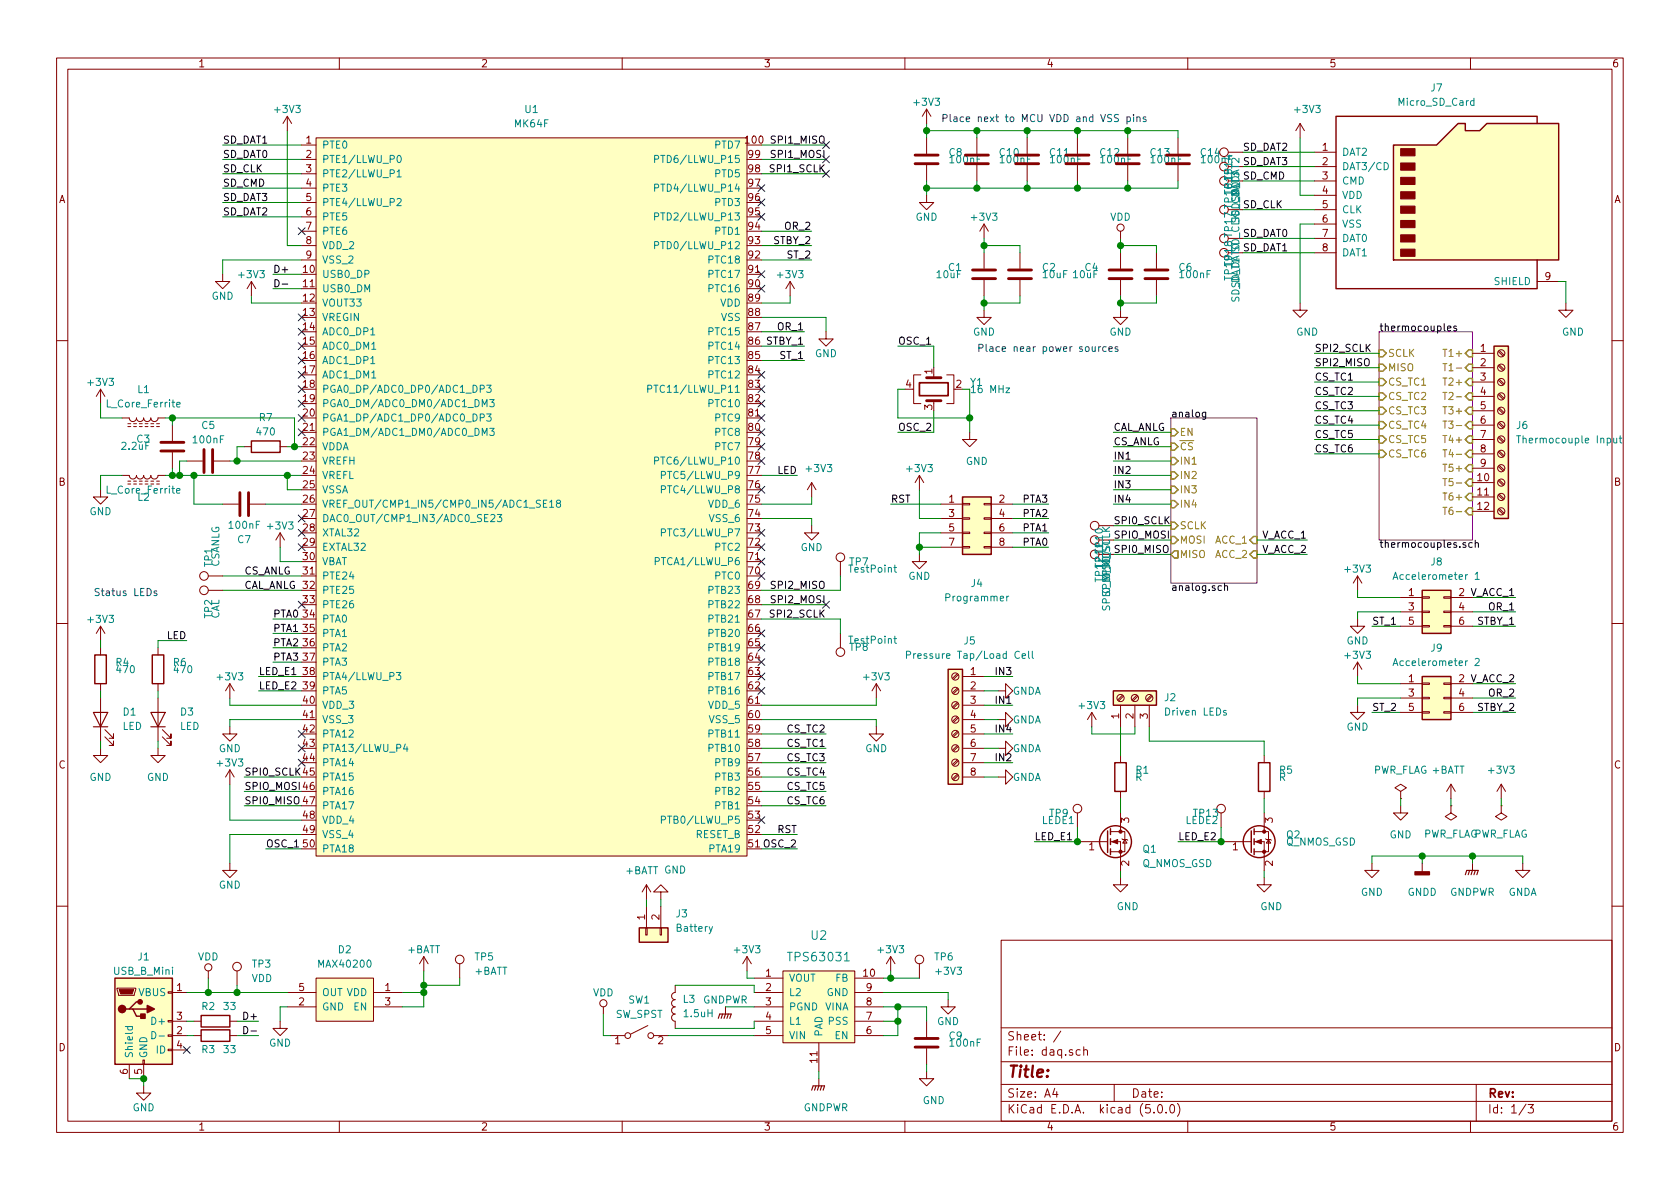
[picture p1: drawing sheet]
<svg xmlns="http://www.w3.org/2000/svg" width="297mm" height="210mm" viewBox="0 0 297 210" stroke-linecap="round" stroke-linejoin="round" font-family="sans-serif">
<defs><g id="words">
<text font-size="2.8" fill="#840000" x="178" y="190.5">Title:</text>
<g font-size="2.1" fill="#008484">
<text x="143.4" y="166.2">U2</text>
<text x="139.8" y="170">TPS63031</text>
</g>
<g font-size="2.1" fill="#840000">
<text x="178" y="184">Sheet: /</text>
<text x="178" y="186.7">File: daq.sch</text>
<text x="178" y="196.9">KiCad E.D.A. kicad (5.0.0)</text>
<text x="178" y="194.1">Size: A4</text>
<text x="200" y="194.1">Date:</text>
<text x="263" y="194.1">Rev:</text>
<text x="263" y="196.9">Id: 1/3</text>
</g>
<g font-size="1.8" fill="#840000">
<text x="35" y="11.9">1</text>
<text x="85" y="11.9">2</text>
<text x="135" y="11.9">3</text>
<text x="185" y="11.9">4</text>
<text x="235" y="11.9">5</text>
<text x="285" y="11.9">6</text>
<text x="54.1" y="25.4">1</text>
<text x="54.1" y="27.9">2</text>
<text x="131.9" y="25.4">100</text>
<text x="132.4" y="27.9">99</text>
<text x="233.8" y="26.7">1</text>
<text x="233.8" y="29.2">2</text>
<text x="10.4" y="35.9">A</text>
<text x="54.1" y="30.5">3</text>
<text x="54.1" y="33">4</text>
<text x="54.1" y="35.6">5</text>
<text x="132.4" y="35.6">96</text>
<text x="132.4" y="33">97</text>
<text x="132.4" y="30.5">98</text>
<text x="233.8" y="31.7">3</text>
<text x="233.8" y="34.3">4</text>
<text x="285.4" y="35.9">A</text>
<text x="54.1" y="38.1">6</text>
<text x="54.1" y="40.6">7</text>
<text x="132.4" y="40.6">94</text>
<text x="132.4" y="38.1">95</text>
<text x="233.8" y="36.8">5</text>
<text x="233.8" y="39.4">6</text>
<text x="233.8" y="41.9">7</text>
<text x="54.1" y="43.2">8</text>
<text x="54.1" y="45.7">9</text>
<text x="132.4" y="45.7">92</text>
<text x="132.4" y="43.2">93</text>
<text x="233.8" y="44.4">8</text>
<text x="53.6" y="48.3">10</text>
<text x="53.6" y="50.8">11</text>
<text x="53.6" y="53.3">12</text>
<text x="132.4" y="53.3">89</text>
<text x="132.4" y="50.8">90</text>
<text x="132.4" y="48.3">91</text>
<text x="273.2" y="49.5">9</text>
<text x="53.6" y="55.9">13</text>
<text x="53.6" y="58.4">14</text>
<text x="132.4" y="58.4">87</text>
<text x="132.4" y="55.9">88</text>
<text x="53.6" y="61">15</text>
<text x="53.6" y="63.5">16</text>
<text x="132.4" y="63.5">85</text>
<text x="132.4" y="61">86 STBY_1</text>
<text x="261.8" y="62.2">1</text>
<text x="261.8" y="64.8">2</text>
<text x="53.6" y="66">17</text>
<text x="53.6" y="68.6">18</text>
<text x="53.6" y="71.1">19</text>
<text x="132.4" y="71.1">82</text>
<text x="132.4" y="68.6">83</text>
<text x="132.4" y="66">84</text>
<text x="160.2" y="68.6">4</text>
<text x="164.8" y="66.1" transform="rotate(-90 164.8 66.1)">1</text>
<text x="169.1" y="68.6">2</text>
<text x="261.8" y="67.3">3</text>
<text x="261.8" y="69.8">4</text>
<text x="53.6" y="73.7">20</text>
<text x="53.6" y="76.2">21</text>
<text x="132.4" y="76.2">80</text>
<text x="132.4" y="73.7">81</text>
<text x="164.8" y="72.5" transform="rotate(-90 164.8 72.5)">3</text>
<text x="261.8" y="72.4">5</text>
<text x="261.8" y="74.9">6</text>
<text x="261.8" y="77.5">7</text>
<text x="53.6" y="78.7">22</text>
<text x="53.6" y="81.3">23</text>
<text x="53.6" y="83.8">24</text>
<text x="132.4" y="83.8">77</text>
<text x="132.4" y="81.3">78</text>
<text x="132.4" y="78.7">79</text>
<text x="261.8" y="80">8</text>
<text x="261.8" y="82.5">9</text>
<text x="10.4" y="85.9">B</text>
<text x="53.6" y="86.4">25</text>
<text x="53.6" y="88.9">26</text>
<text x="132.4" y="88.9">75</text>
<text x="132.4" y="86.4">76</text>
<text x="167.8" y="88.9">1</text>
<text x="176.7" y="88.9">2</text>
<text x="261.3" y="85.1">10</text>
<text x="261.3" y="87.6">11</text>
<text x="285.4" y="85.9">B</text>
<text x="53.6" y="91.4">27</text>
<text x="53.6" y="94">28</text>
<text x="132.4" y="94">73</text>
<text x="132.4" y="91.4">74</text>
<text x="167.8" y="91.4">3</text>
<text x="167.8" y="94">5</text>
<text x="176.7" y="91.4">4</text>
<text x="176.7" y="94">6</text>
<text x="261.3" y="90.2">12</text>
<text x="53.6" y="96.5">29</text>
<text x="53.6" y="99.1">30</text>
<text x="53.6" y="101.6">31</text>
<text x="132.4" y="101.6">70</text>
<text x="132.4" y="99.1">71</text>
<text x="132.4" y="96.5">72</text>
<text x="167.8" y="96.5">7</text>
<text x="176.7" y="96.5">8</text>
<text x="43.2" y="104.1">CAL_ANLG 32</text>
<text x="53.6" y="106.7">33</text>
<text x="132.4" y="106.7">68</text>
<text x="132.4" y="104.1">69</text>
<text x="249.1" y="105.4">1</text>
<text x="249.1" y="107.9">3</text>
<text x="258" y="107.9">4</text>
<text x="53.6" y="109.2">34</text>
<text x="53.6" y="111.8">35</text>
<text x="132.4" y="111.8">66</text>
<text x="132.4" y="109.2">67</text>
<text x="249.1" y="110.5">5</text>
<text x="258" y="110.5">6</text>
<text x="53.6" y="114.3">36</text>
<text x="53.6" y="116.8">37</text>
<text x="53.6" y="119.4">38</text>
<text x="132.4" y="119.4">63</text>
<text x="132.4" y="116.8">64</text>
<text x="132.4" y="114.3">65</text>
<text x="171.6" y="119.4">1</text>
<text x="53.6" y="121.9">39</text>
<text x="53.6" y="124.5">40</text>
<text x="132.4" y="124.5">61</text>
<text x="132.4" y="121.9">62</text>
<text x="171.6" y="121.9">2</text>
<text x="171.6" y="124.5">3</text>
<text x="249.1" y="120.6">1</text>
<text x="249.1" y="123.2">3</text>
<text x="249.1" y="125.7">5</text>
<text x="258" y="123.2">4</text>
<text x="258" y="125.7">6</text>
<text x="53.6" y="127">41</text>
<text x="53.6" y="129.5">42</text>
<text x="132.4" y="129.5">59</text>
<text x="132.4" y="127">60</text>
<text x="171.6" y="127">4</text>
<text x="171.6" y="129.5">5</text>
<text x="197.9" y="127.1" transform="rotate(-90 197.9 127.1)">1</text>
<text x="200.4" y="127.1" transform="rotate(-90 200.4 127.1)">2</text>
<text x="202.9" y="127.1" transform="rotate(-90 202.9 127.1)">3</text>
<text x="10.4" y="135.9">C</text>
<text x="43.2" y="137.2">SPI0_SCLK 45</text>
<text x="53.6" y="132.1">43</text>
<text x="53.6" y="134.6">44</text>
<text x="132.4" y="137.2">56</text>
<text x="132.4" y="134.6">57</text>
<text x="132.4" y="132.1">58</text>
<text x="171.6" y="132.1">6</text>
<text x="171.6" y="134.6">7</text>
<text x="171.6" y="137.2">8</text>
<text x="285.4" y="135.9">C</text>
<text x="43.2" y="142.2">SPI0_MISO 47</text>
<text x="43.2" y="139.7">SPIO_MOSI 46</text>
<text x="132.4" y="142.2">54</text>
<text x="132.4" y="139.7">55</text>
<text x="53.6" y="144.8">48</text>
<text x="53.6" y="147.3">49</text>
<text x="53.6" y="149.9">50</text>
<text x="132.4" y="149.9">51 OSC_2</text>
<text x="132.4" y="147.3">52</text>
<text x="132.4" y="144.8">53</text>
<text x="199.6" y="145.5" transform="rotate(-90 199.6 145.5)">3</text>
<text x="225" y="145.5" transform="rotate(-90 225 145.5)">3</text>
<text x="192.6" y="150.4">1</text>
<text x="199.6" y="153.1" transform="rotate(-90 199.6 153.1)">2</text>
<text x="218" y="150.4">1</text>
<text x="225" y="153.1" transform="rotate(-90 225 153.1)">2</text>
<text x="114" y="162.7" transform="rotate(-90 114 162.7)">1</text>
<text x="116.6" y="162.7" transform="rotate(-90 116.6 162.7)">2</text>
<text x="135.4" y="172.7">1</text>
<text x="152.7" y="172.7">10</text>
<text x="31.3" y="175.3">1</text>
<text x="52.9" y="177.8">2</text>
<text x="52.9" y="175.3">5</text>
<text x="68.1" y="175.3">1</text>
<text x="68.1" y="177.8">3</text>
<text x="135.4" y="175.3">2</text>
<text x="135.4" y="177.8">3</text>
<text x="153.2" y="177.8">8</text>
<text x="153.2" y="175.3">9</text>
<text x="10.4" y="185.9">D</text>
<text x="31.3" y="182.9">2</text>
<text x="31.3" y="180.3">3</text>
<text x="31.3" y="185.4">4</text>
<text x="108.7" y="184.7">1</text>
<text x="116.4" y="184.7">2</text>
<text x="135.4" y="180.3">4</text>
<text x="135.4" y="182.9">5</text>
<text x="153.2" y="182.9">6</text>
<text x="153.2" y="180.3">7</text>
<text x="285.4" y="185.9">D</text>
<text x="22.6" y="190" transform="rotate(-90 22.6 190)">6</text>
<text x="25.1" y="190" transform="rotate(-90 25.1 190)">5</text>
<text x="144.5" y="187.9" transform="rotate(-90 144.5 187.9)">11</text>
<text x="35" y="199.9">1</text>
<text x="85" y="199.9">2</text>
<text x="135" y="199.9">3</text>
<text x="185" y="199.9">4</text>
<text x="235" y="199.9">5</text>
<text x="285" y="199.9">6</text>
</g>
<g font-size="1.8" fill="#008484">
<text x="253" y="16.2">J7</text>
<text x="48.7" y="20">+3V3</text>
<text x="91.1" y="22.5">MK64F</text>
<text x="92.9" y="20">U1</text>
<text x="161.7" y="18.7">+3V3</text>
<text x="229.1" y="20">+3V3</text>
<text x="247.4" y="18.7">Micro_SD_Card</text>
<text x="56.9" y="26.3">PTE0</text>
<text x="56.9" y="28.8">PTE1/LLWU_P0</text>
<text x="116.8" y="28.8">PTD6/LLWU_P15</text>
<text x="126.5" y="26.3">PTD7</text>
<text x="167.8" y="27.6">C8</text>
<text x="168.1" y="28.9">100nF</text>
<text x="176.8" y="27.6">C10</text>
<text x="177" y="28.9">100nF</text>
<text x="185.7" y="27.6">C11</text>
<text x="185.9" y="28.9">100nF</text>
<text x="194.6" y="27.6">C12</text>
<text x="194.8" y="28.9">100nF</text>
<text x="203.5" y="27.6">C13</text>
<text x="203.7" y="28.9">100nF</text>
<text x="212.4" y="27.6">C14</text>
<text x="212.5" y="28.9">100nF</text>
<text x="237.2" y="27.6">DAT2</text>
<text x="56.9" y="31.4">PTE2/LLWU_P1</text>
<text x="56.9" y="33.9">PTE3</text>
<text x="116.8" y="33.9">PTD4/LLWU_P14</text>
<text x="126.5" y="31.4">PTD5</text>
<text x="217.9" y="34.2" transform="rotate(-90 217.9 34.2)">TP15</text>
<text x="217.9" y="31.7" transform="rotate(-90 217.9 31.7)">TP14</text>
<text x="219.1" y="35.8" transform="rotate(-90 219.1 35.8)">SD_DAT2</text>
<text x="237.2" y="30.1">DAT3/CD</text>
<text x="237.2" y="32.6">CMD</text>
<text x="237.2" y="35.2">VDD</text>
<text x="56.9" y="36.4">PTE4/LLWU_P2</text>
<text x="56.9" y="39">PTE5</text>
<text x="56.9" y="41.5">PTE6</text>
<text x="116.8" y="39">PTD2/LLWU_P13</text>
<text x="126.5" y="41.5">PTD1</text>
<text x="126.5" y="36.4">PTD3</text>
<text x="161.9" y="39">GND</text>
<text x="171.9" y="39">+3V3</text>
<text x="196.3" y="39">VDD</text>
<text x="217.9" y="41.9" transform="rotate(-90 217.9 41.9)">TP17</text>
<text x="217.9" y="36.8" transform="rotate(-90 217.9 36.8)">TP16</text>
<text x="219.1" y="39.5" transform="rotate(-90 219.1 39.5)">SD_CMD</text>
<text x="237.2" y="37.7">CLK</text>
<text x="237.2" y="40.3">VSS</text>
<text x="56.9" y="44.1">VDD_2</text>
<text x="56.9" y="46.6">VSS_2</text>
<text x="116.8" y="44.1">PTD0/LLWU_P12</text>
<text x="125.6" y="46.6">PTC18</text>
<text x="167.7" y="47.9">C1</text>
<text x="184.4" y="47.9">C2</text>
<text x="191.9" y="47.9">C4</text>
<text x="208.5" y="47.9">C6</text>
<text x="217.9" y="46.9" transform="rotate(-90 217.9 46.9)">TP18</text>
<text x="237.2" y="42.8">DAT0</text>
<text x="237.2" y="45.3">DAT1</text>
<text x="37.4" y="53">GND</text>
<text x="42.4" y="49.2">+3V3</text>
<text x="56.9" y="49.1">USB0_DP</text>
<text x="56.9" y="51.7">USB0_DM</text>
<text x="125.6" y="51.7">PTC16</text>
<text x="125.6" y="49.1">PTC17</text>
<text x="137.6" y="49.2">+3V3</text>
<text x="165.7" y="49.2">10uF</text>
<text x="184.5" y="49.2">10uF</text>
<text x="189.8" y="49.2">10uF</text>
<text x="208.7" y="49.2">100nF</text>
<text x="217.9" y="49.5" transform="rotate(-90 217.9 49.5)">TP19</text>
<text x="219.1" y="53.5" transform="rotate(-90 219.1 53.5)">SD_DAT1</text>
<text x="264.3" y="50.4">SHIELD</text>
<text x="56.9" y="54.2">VOUT33</text>
<text x="56.9" y="56.8">VREGIN</text>
<text x="56.9" y="59.3">ADC0_DP1</text>
<text x="125.6" y="59.3">PTC15</text>
<text x="127.3" y="54.2">VDD</text>
<text x="127.5" y="56.8">VSS</text>
<text x="172" y="59.4">GND</text>
<text x="196.2" y="59.4">GND</text>
<text x="229.2" y="59.4">GND</text>
<text x="276.2" y="59.4">GND</text>
<text x="56.9" y="61.8">ADC0_DM1</text>
<text x="56.9" y="64.4">ADC1_DP1</text>
<text x="125.6" y="64.4">PTC13</text>
<text x="125.6" y="61.8">PTC14</text>
<text x="144.1" y="63.2">GND</text>
<text x="15.7" y="68.2">+3V3</text>
<text x="24.4" y="69.5">L1</text>
<text x="56.9" y="66.9">ADC1_DM1</text>
<text x="56.9" y="69.5">PGA0_DP/ADC0_DP0/ADC1_DP3</text>
<text x="115.8" y="69.5">PTC11/LLWU_P11</text>
<text x="125.6" y="66.9">PTC12</text>
<text x="171.6" y="68.2">Y1</text>
<text x="172.1" y="69.5">16 MHz</text>
<text x="19.1" y="72.1">L_Core_Ferrite</text>
<text x="35.7" y="75.9">C5</text>
<text x="45.5" y="77">470</text>
<text x="45.9" y="74.5">R7</text>
<text x="56.9" y="72">PGA0_DM/ADC0_DM0/ADC1_DM3</text>
<text x="56.9" y="74.5">PGA1_DP/ADC1_DP0/ADC0_DP3</text>
<text x="56.9" y="77.1">PGA1_DM/ADC1_DM0/ADC0_DM3</text>
<text x="125.6" y="72">PTC10</text>
<text x="126.5" y="77.1">PTC8</text>
<text x="126.5" y="74.5">PTC9</text>
<text x="268.2" y="75.9">J6</text>
<text x="21.6" y="79.5">2.2uF</text>
<text x="24.2" y="78.3">C3</text>
<text x="34.3" y="78.4">100nF</text>
<text x="56.9" y="79.6">VDDA</text>
<text x="56.9" y="82.2">VREFH</text>
<text x="116.8" y="82.2">PTC6/LLWU_P10</text>
<text x="126.5" y="79.6">PTC7</text>
<text x="142.7" y="83.5">+3V3</text>
<text x="160.5" y="83.5">+3V3</text>
<text x="170.8" y="82.2">GND</text>
<text x="269" y="78.4">Thermocouple Input</text>
<text x="19.1" y="87.3">L_Core_Ferrite</text>
<text x="24.4" y="88.6">L2</text>
<text x="56.9" y="84.7">VREFL</text>
<text x="56.9" y="87.2">VSSA</text>
<text x="56.9" y="89.8">VREF_OUT/CMP1_IN5/CMP0_IN5/ADC1_SE18</text>
<text x="117.8" y="87.2">PTC4/LLWU_P8</text>
<text x="117.8" y="84.7">PTC5/LLWU_P9</text>
<text x="125.4" y="89.8">VDD_6</text>
<text x="15.8" y="91.1">GND</text>
<text x="40.6" y="93.5">100nF</text>
<text x="47.4" y="93.6">+3V3</text>
<text x="56.9" y="92.3">DAC0_OUT/CMP1_IN3/ADC0_SE23</text>
<text x="56.9" y="94.9">XTAL32</text>
<text x="117.8" y="94.9">PTC3/LLWU_P7</text>
<text x="125.6" y="92.3">VSS_6</text>
<text x="37.5" y="100.2" transform="rotate(-90 37.5 100.2)">TP1</text>
<text x="38.8" y="100.3" transform="rotate(-90 38.8 100.3)">CSANLG</text>
<text x="42.1" y="96.1">C7</text>
<text x="56.9" y="97.4">EXTAL32</text>
<text x="56.9" y="99.9">VBAT</text>
<text x="116.5" y="99.9">PTCA1/LLWU_P6</text>
<text x="126.5" y="97.4">PTC2</text>
<text x="141.6" y="97.5">GND</text>
<text x="150.2" y="100">TP7</text>
<text x="150.3" y="101.3">TestPoint</text>
<text x="195" y="100.3" transform="rotate(-90 195 100.3)">TP11</text>
<text x="195" y="97.7" transform="rotate(-90 195 97.7)">TP10</text>
<text x="237.9" y="101.3">+3V3</text>
<text x="253" y="100">J8</text>
<text x="56.9" y="102.5">PTE24</text>
<text x="56.9" y="105">PTE25</text>
<text x="56.9" y="107.6">PTE26</text>
<text x="125.6" y="107.6">PTB22</text>
<text x="125.6" y="105">PTB23</text>
<text x="126.5" y="102.5">PTC0</text>
<text x="160.6" y="102.5">GND</text>
<text x="167.5" y="106.3">Programmer</text>
<text x="171.8" y="103.8">J4</text>
<text x="195" y="102.8" transform="rotate(-90 195 102.8)">TP12</text>
<text x="196.3" y="105.3" transform="rotate(-90 196.3 105.3)">SPI0_MOSI</text>
<text x="247.1" y="102.5">Accelerometer 1</text>
<text x="15.7" y="110.2">+3V3</text>
<text x="37.5" y="109.3" transform="rotate(-90 37.5 109.3)">TP2</text>
<text x="38.8" y="109.5" transform="rotate(-90 38.8 109.5)">CAL</text>
<text x="56.9" y="110.1">PTA0</text>
<text x="56.9" y="112.6">PTA1</text>
<text x="125.6" y="112.6">PTB20</text>
<text x="125.6" y="110.1">PTB21</text>
<text x="150.3" y="113.8">TestPoint</text>
<text x="170.5" y="114">J5</text>
<text x="238.1" y="114">GND</text>
<text x="20.5" y="117.8">R4</text>
<text x="20.7" y="119">470</text>
<text x="30.7" y="117.8">R6</text>
<text x="30.9" y="119">470</text>
<text x="56.9" y="115.2">PTA2</text>
<text x="56.9" y="117.7">PTA3</text>
<text x="125.6" y="117.7">PTB18</text>
<text x="125.6" y="115.2">PTB19</text>
<text x="150.2" y="115.1">TP8</text>
<text x="161.6" y="116.5">Pressure Tap/Load Cell</text>
<text x="237.9" y="116.5">+3V3</text>
<text x="247.1" y="117.8">Accelerometer 2</text>
<text x="253" y="115.2">J9</text>
<text x="38.6" y="120.3">+3V3</text>
<text x="56.9" y="120.3">PTA4/LLWU_P3</text>
<text x="56.9" y="122.8">PTA5</text>
<text x="56.9" y="125.3">VDD_3</text>
<text x="125.4" y="125.3">VDD_5</text>
<text x="125.6" y="122.8">PTB16</text>
<text x="125.6" y="120.3">PTB17</text>
<text x="152.9" y="120.3">+3V3</text>
<text x="179" y="122.9">GNDA</text>
<text x="191" y="125.4">+3V3</text>
<text x="205.9" y="124">J2</text>
<text x="21.6" y="129.1">LED</text>
<text x="21.8" y="126.5">D1</text>
<text x="31.8" y="129.1">LED</text>
<text x="32" y="126.5">D3</text>
<text x="56.9" y="127.9">VSS_3</text>
<text x="56.9" y="130.4">PTA12</text>
<text x="125.6" y="130.4">PTB11</text>
<text x="125.6" y="127.9">VSS_5</text>
<text x="179" y="127.9">GNDA</text>
<text x="206.2" y="126.5">Driven LEDs</text>
<text x="238.1" y="129.2">GND</text>
<text x="38.6" y="135.6">+3V3</text>
<text x="38.7" y="133">GND</text>
<text x="56.9" y="133">PTA13/LLWU_P4</text>
<text x="56.9" y="135.5">PTA14</text>
<text x="125.6" y="133">PTB10</text>
<text x="126.5" y="135.5">PTB9</text>
<text x="153" y="133">GND</text>
<text x="179" y="133">GNDA</text>
<text x="200.9" y="136.8">R1</text>
<text x="226.3" y="136.8">R5</text>
<text x="242.7" y="136.8">PWR_FLAG +BATT</text>
<text x="263.3" y="136.8">+3V3</text>
<text x="15.8" y="138.1">GND</text>
<text x="26" y="138.1">GND</text>
<text x="56.9" y="138">PTA15</text>
<text x="56.9" y="140.6">PTA16</text>
<text x="56.9" y="143.1">PTA17</text>
<text x="126.5" y="143.1">PTB1</text>
<text x="126.5" y="140.6">PTB2</text>
<text x="126.5" y="138">PTB3</text>
<text x="179" y="138.1">GNDA</text>
<text x="200.7" y="138.1">R</text>
<text x="226.1" y="138.1">R</text>
<text x="56.9" y="145.7">VDD_4</text>
<text x="56.9" y="148.2">VSS_4</text>
<text x="117.8" y="145.7">PTB0/LLWU_P5</text>
<text x="122.9" y="148.2">RESET_B</text>
<text x="184.3" y="145.7">LEDE1</text>
<text x="185.6" y="144.4">TP9</text>
<text x="209.7" y="145.7">LEDE2</text>
<text x="211.1" y="144.4">TP13</text>
<text x="227.4" y="149.5">Q_NMOS_GSD</text>
<text x="227.5" y="148.3">Q2</text>
<text x="245.7" y="148.3">GND</text>
<text x="251.6" y="148.1">PWR_FLAG</text>
<text x="260.5" y="148.1">PWR_FLAG</text>
<text x="56.9" y="150.7">PTA18</text>
<text x="110.6" y="154.6">+BATT</text>
<text x="117.4" y="154.5">GND</text>
<text x="125.6" y="150.7">PTA19</text>
<text x="202" y="153.3">Q_NMOS_GSD</text>
<text x="202.1" y="150.8">Q1</text>
<text x="38.7" y="157.1">GND</text>
<text x="197.4" y="161">GND</text>
<text x="222.8" y="161">GND</text>
<text x="240.6" y="158.4">GND</text>
<text x="248.9" y="158.4">GNDD</text>
<text x="256.3" y="158.4">GNDPWR</text>
<text x="266.6" y="158.4">GNDA</text>
<text x="119.6" y="162.2">J3</text>
<text x="119.8" y="164.8">Battery</text>
<text x="20.1" y="172.4">USB_B_Mini</text>
<text x="24.4" y="169.8">J1</text>
<text x="35" y="169.8">VDD</text>
<text x="44.5" y="173.7">VDD</text>
<text x="44.6" y="171.1">TP3</text>
<text x="56.5" y="171.1">MAX40200</text>
<text x="59.8" y="168.6">D2</text>
<text x="72.1" y="168.6">+BATT</text>
<text x="83.9" y="172.4">+BATT</text>
<text x="84" y="169.8">TP5</text>
<text x="130" y="168.6">+3V3</text>
<text x="139.4" y="173.6">VOUT</text>
<text x="147.8" y="173.6">FB</text>
<text x="155.4" y="168.6">+3V3</text>
<text x="165.3" y="169.8">TP6</text>
<text x="165.6" y="172.4">+3V3</text>
<text x="24.6" y="176.1">VBUS</text>
<text x="35.7" y="178.6">R2</text>
<text x="39.6" y="178.6">33</text>
<text x="56.9" y="178.7">GND</text>
<text x="56.9" y="176.1">OUT VDD</text>
<text x="62.6" y="178.7">EN</text>
<text x="104.8" y="176.2">VDD</text>
<text x="111.1" y="177.5">SW1</text>
<text x="120.8" y="177.3">L3</text>
<text x="121.1" y="179.9">1.5uH</text>
<text x="124.3" y="177.5">GNDPWR</text>
<text x="139.4" y="176.1">L2</text>
<text x="139.4" y="178.7">PGND</text>
<text x="145.9" y="178.7">VINA</text>
<text x="146.2" y="176.1">GND</text>
<text x="27.2" y="181.2">D+</text>
<text x="47.6" y="185.1">GND</text>
<text x="108.8" y="180">SW_SPST</text>
<text x="139.4" y="181.2">L1</text>
<text x="139.4" y="183.8">VIN</text>
<text x="145.4" y="183.4" transform="rotate(-90 145.4 183.4)">PAD</text>
<text x="146.6" y="181.2">PSS</text>
<text x="147.7" y="183.8">EN</text>
<text x="165.7" y="181.3">GND</text>
<text x="167.8" y="183.8">C9</text>
<text x="168.1" y="185.1">100nF</text>
<text x="23.5" y="187.2" transform="rotate(-90 23.5 187.2)">Shield</text>
<text x="26" y="187.2" transform="rotate(-90 26 187.2)">GND</text>
<text x="27.7" y="186.3">ID</text>
<text x="35.7" y="186.2">R3</text>
<text x="39.6" y="186.2">33</text>
<text x="23.4" y="196.5">GND</text>
<text x="142" y="196.5">GNDPWR</text>
<text x="163.1" y="195.2">GND</text>
</g>
<g font-size="1.8" fill="#0000c2">
<text x="166.4" y="21.6">Place next to MCU VDD and VSS pins</text>
<text x="172.7" y="62.2">Place near power sources</text>
<text x="16.5" y="105.4">Status LEDs</text>
</g>
<g font-size="1.8">
<text x="39.4" y="25.4">SD_DAT1</text>
<text x="39.4" y="27.9">SD_DAT0</text>
<text x="136.7" y="27.9">SPI1_MOSI</text>
<text x="136.7" y="25.4">SPI1_MISO</text>
<text x="219.7" y="29.2">SD_DAT3</text>
<text x="219.7" y="26.7">SD_DAT2</text>
<text x="39.4" y="30.5">SD_CLK</text>
<text x="39.4" y="33">SD_CMD</text>
<text x="39.4" y="35.6">SD_DAT3</text>
<text x="136.4" y="30.5">SPI1_SCLK</text>
<text x="219.7" y="31.7">SD_CMD</text>
<text x="39.4" y="38.1">SD_DAT2</text>
<text x="138.9" y="40.6">OR_2</text>
<text x="219.7" y="41.9">SD_DAT0</text>
<text x="219.7" y="36.8">SD_CLK</text>
<text x="136.8" y="43.2">STBY_2</text>
<text x="139.3" y="45.7">ST_2</text>
<text x="219.7" y="44.4">SD_DAT1</text>
<text x="48.3" y="48.3">D+</text>
<text x="137.6" y="58.4">OR_1</text>
<text x="243.8" y="58.6">thermocouples</text>
<text x="138" y="63.5">ST_1</text>
<text x="158.7" y="61">OSC_1</text>
<text x="232.4" y="62.2">SPI2_SCLK</text>
<text x="232.4" y="64.8">SPI2_MISO</text>
<text x="232.4" y="67.3">CS_TC1</text>
<text x="232.4" y="69.8">CS_TC2</text>
<text x="158.7" y="76.2">OSC_2</text>
<text x="196.8" y="76.2">CAL_ANLG</text>
<text x="207" y="73.8">analog</text>
<text x="232.4" y="72.4">CS_TC3</text>
<text x="232.4" y="74.9">CS_TC4</text>
<text x="232.4" y="77.5">CS_TC5</text>
<text x="137.4" y="83.8">LED</text>
<text x="196.8" y="81.3">IN1</text>
<text x="196.8" y="83.8">IN2</text>
<text x="196.8" y="78.7">CS_ANLG</text>
<text x="232.4" y="80">CS_TC6</text>
<text x="157.5" y="88.9">RST</text>
<text x="180.9" y="88.9">PTA3</text>
<text x="196.8" y="86.4">IN3</text>
<text x="196.8" y="88.9">IN4</text>
<text x="180.9" y="94">PTA1</text>
<text x="180.9" y="91.4">PTA2</text>
<text x="196.8" y="95.2">SPIO_MOSI</text>
<text x="196.8" y="92.7">SPI0_SCLK</text>
<text x="223.2" y="95.2">V_ACC_1</text>
<text x="43.2" y="101.6">CS_ANLG</text>
<text x="180.9" y="96.5">PTA0</text>
<text x="196.8" y="97.8">SPI0_MISO</text>
<text x="223.2" y="97.8">V_ACC_2</text>
<text x="243.8" y="96.9">thermocouples.sch</text>
<text x="136.7" y="106.7">SPI2_MOSI</text>
<text x="136.7" y="104.1">SPI2_MISO</text>
<text x="207" y="104.5">analog.sch</text>
<text x="258" y="105.4">2 V_ACC_1</text>
<text x="263.3" y="107.9">OR_1</text>
<text x="29.5" y="113">LED</text>
<text x="48.3" y="109.2">PTA0</text>
<text x="48.3" y="111.8">PTA1</text>
<text x="136.4" y="109.2">SPI2_SCLK</text>
<text x="242.6" y="110.5">ST_1</text>
<text x="261.3" y="110.5">STBY_1</text>
<text x="45.7" y="119.4">LED_E1</text>
<text x="48.3" y="114.3">PTA2</text>
<text x="48.3" y="116.8">PTA3</text>
<text x="176.3" y="119.4">IN3</text>
<text x="45.7" y="121.9">LED_E2</text>
<text x="176.3" y="124.5">IN1</text>
<text x="242.6" y="125.7">ST_2</text>
<text x="258" y="120.6">2 V_ACC_2</text>
<text x="261.3" y="125.7">STBY_2</text>
<text x="263.3" y="123.2">OR_2</text>
<text x="139.3" y="129.5">CS_TC2</text>
<text x="176.3" y="129.5">IN4</text>
<text x="139.3" y="132.1">CS_TC1</text>
<text x="139.3" y="134.6">CS_TC3</text>
<text x="139.3" y="137.2">CS_TC4</text>
<text x="176.3" y="134.6">IN2</text>
<text x="139.3" y="139.7">CS_TC5</text>
<text x="139.3" y="142.2">CS_TC6</text>
<text x="47" y="149.9">OSC_1</text>
<text x="137.4" y="147.3">RST</text>
<text x="182.9" y="148.6">LED_E1</text>
<text x="208.3" y="148.6">LED_E2</text>
<text x="43.4" y="180.3">D+</text>
</g>
<g font-size="1.8" fill="#848400">
<text x="245.4" y="63.1">SCLK</text>
<text x="245.4" y="65.7">MISO</text>
<text x="255.7" y="63.1">T1+</text>
<text x="256.2" y="65.7">T1-</text>
<text x="245.4" y="68.2">CS_TC1</text>
<text x="245.4" y="70.7">CS_TC2</text>
<text x="255.7" y="68.2">T2+</text>
<text x="256.2" y="70.7">T2-</text>
<text x="208.5" y="77.1">EN</text>
<text x="245.4" y="73.3">CS_TC3</text>
<text x="245.4" y="75.8">CS_TC4</text>
<text x="255.7" y="73.3">T3+</text>
<text x="256.2" y="75.8">T3-</text>
<text x="208.5" y="82.2">IN1</text>
<text x="208.5" y="79.6">CS</text>
<text x="245.4" y="78.4">CS_TC5</text>
<text x="245.4" y="80.9">CS_TC6</text>
<text x="255.7" y="78.4">T4+</text>
<text x="255.7" y="83.4">T5+</text>
<text x="256.2" y="80.9">T4-</text>
<text x="208.5" y="84.7">IN2</text>
<text x="208.5" y="87.2">IN3</text>
<text x="208.5" y="89.8">IN4</text>
<text x="255.7" y="88.5">T6+</text>
<text x="256.2" y="86">T5-</text>
<text x="208.5" y="93.6">SCLK</text>
<text x="256.2" y="91.1">T6-</text>
<text x="208.5" y="96.1">MOSI</text>
<text x="208.5" y="98.7">MISO</text>
<text x="214.9" y="98.7">ACC_2</text>
<text x="214.9" y="96.1">ACC_1</text>
</g>
</g></defs>
<g fill="none" stroke="#840000" stroke-width=".18">
<path d="M10 10.3h277v189.9h-277zM12 12.2h273v186.1h-273zM60 10.3v1.9M110 10.3v1.9M160 10.3v1.9M163.8 19.3v2.5M163.8 19.3l-.7 1.3M163.8 19.3l.8 1.3M210 10.3v1.9M260 10.3v1.9M50.8 20.6l.8 1.2M50.8 20.6v2.5"/>
<path d="M50.8 20.6l-.8 1.2M53.3 25.6h2.6M53.3 28.2h2.6M53.3 30.7h2.6M53.3 33.3h2.6M53.3 35.8h2.6M53.3 38.3h2.6M55.9 24.4h76.2v127h-76.2zM163.8 34.5v1.3h1.3l-1.3 1.3-1.2-1.3h1.2M163.8 24.4v2.8M163.8 29.2v2.8M172.7 24.4v2.8"/>
<path d="M172.7 29.2v2.8M174 39.6l-.8 1.3M174 39.6v2.6M174 39.6l.8 1.3M181.6 24.4v2.8M181.6 29.2v2.8M190.5 24.4v2.8M190.5 29.2v2.8M199.4 24.4v2.8M199.4 29.2v2.8M208.3 24.4v2.8M208.3 29.2v2.8"/>
<path d="M217.2 26.9h2.5M217.2 29.5h2.5M217.2 32h2.5M217.2 37.1h2.5M229.9 21.8l-.8 1.3M229.9 21.8v2.6M229.9 21.8l.7 1.3M232.4 26.9h3.8M232.4 29.5h3.8M232.4 32h3.8M232.4 34.5h3.8M232.4 37.1h3.8"/>
<path d="M232.4 39.6h3.8M39.4 48.5v1.3h-1.3l1.3 1.2 1.2-1.2h-1.2M44.4 49.8l.8 1.2M44.4 49.8v2.5M44.4 49.8l-.7 1.2M53.3 40.9h2.6M53.3 43.4h2.6M53.3 46h2.6M139.7 49.8l-.8 1.2M139.7 49.8v2.5M139.7 49.8l.8 1.2M146 58.7v1.2h1.3l-1.3 1.3-1.2-1.3h1.2"/>
<path d="M174 54.9v1.2h1.3l-1.3 1.3-1.3-1.3h1.3M174 44.7v2.8M174 49.5v2.8M180.3 44.7v2.8M180.3 49.5v2.8M198.1 54.9v1.2h1.3l-1.3 1.3-1.3-1.3h1.3M198.1 40.9v1.3M198.1 44.7v2.8M198.1 49.5v2.8M204.5 44.7v2.8M204.5 49.5v2.8M217.2 42.2h2.5"/>
<path d="M217.2 44.7h2.5M229.9 53.6v1.3h1.2l-1.2 1.2-1.3-1.2h1.3M232.4 42.2h3.8M232.4 44.7h3.8M271.8 49.8h3.8M276.9 53.6v1.3h1.2l-1.2 1.2-1.3-1.2h1.3M10 60.2h2M17.8 68.8l-.8 1.3M17.8 68.8v2.6M17.8 68.8l.7 1.3M21.6 73.9h1.3a.63 .63 0 0 0 .6 .6 .63 .63 0 0 0 .6-.6 .63 .63 0 0 0 .7 .6 .63 .63 0 0 0 .6-.6 .63 .63 0 0 0 .6 .6 .63 .63 0 0 0 .7-.6 .63 .63 0 0 0 .6 .6 .63 .63 0 0 0 .6-.6h1.3M22.6 74.9h.5"/>
<path d="M22.6 75.4h.5M23.6 74.9h.5M23.6 75.4h.5M24.6 74.9h.5M24.6 75.4h.5M25.7 74.9h.5M25.7 75.4h.5M26.7 74.9h.5M26.7 75.4h.5M27.7 74.9h.5M27.7 75.4h.5M30.5 75.2v2.8"/>
<path d="M43.2 79h1.2M49.5 79h1.3M162.8 66.3h-1.3v5.1h1.3M165.1 66.3v.5M165.1 70.9v.5M167.4 66.3h1.3v5.1h-1.3M171.4 76.4v1.3h1.3l-1.3 1.3-1.2-1.3h1.2M260.3 62.5h3.9M260.3 65h3.9M260.3 67.6h3.9M260.3 70.1h3.9M260.3 72.6h3.9"/>
<path d="M260.3 75.2h3.9M260.3 77.7h3.9M264.9 79.9l.9 .9M264.9 77.4l.9 .8M264.9 74.8l.9 .9M264.9 72.3l.9 .8M264.9 69.8l.9 .8M264.9 67.2l.9 .9M264.9 64.7l.9 .8M264.9 62.1l.9 .9M265.1 79.8l.8 .8M265.1 77.2l.8 .8"/>
<path d="M265.1 74.7l.8 .8M265.1 72.1l.8 .9M265.1 69.6l.8 .8M265.1 67.1l.8 .8M265.1 64.5l.8 .8M265.1 62l.8 .8M285 60.2h2M17.8 86.6v1.3h1.2l-1.2 1.2-1.3-1.2h1.3M21.6 84.1h1.3a.63 .63 0 0 0 .6 .6 .63 .63 0 0 0 .6-.6 .63 .63 0 0 0 .7 .6 .63 .63 0 0 0 .6-.6 .63 .63 0 0 0 .6 .6 .63 .63 0 0 0 .7-.6 .63 .63 0 0 0 .6 .6 .63 .63 0 0 0 .6-.6h1.3M22.6 85.1h.5M23.6 85.1h.5M24.6 85.1h.5"/>
<path d="M25.7 85.1h.5M26.7 85.1h.5M27.7 85.1h.5M30.5 80v2.8M33 81.5h2.8M37.8 81.5h2.8M39.4 89.1h2.8M44.2 89.1h2.8M49.5 94.2l-.7 1.3M49.5 94.2v2.6M49.5 94.2l.8 1.3M143.5 93v1.2h1.3l-1.3 1.3-1.3-1.3h1.3"/>
<path d="M143.5 85.3l-.8 1.3M143.5 85.3v2.6M143.5 85.3l.8 1.3M148.6 99.3v2.5M162.6 98v1.3h1.2l-1.2 1.3-1.3-1.3h1.3M162.6 84.1l-.8 1.2M162.6 84.1v2.5M162.6 84.1l.7 1.2M166.4 89.1h3.8M166.4 91.7h3.8M166.4 94.2h3.8M166.4 96.8h3.8"/>
<path d="M170.2 96.6h1.2v.3h-1.2zM170.2 94.1h1.2v.3h-1.2zM170.2 91.6h1.2v.2h-1.2zM170.2 89h1.2v.3h-1.2zM174 96.6h1.3v.3h-1.3zM174 94.1h1.3v.3h-1.3zM174 91.6h1.3v.2h-1.3zM174 89h1.3v.3h-1.3zM175.3 89.1h3.8M175.3 91.7h3.8M175.3 94.2h3.8M175.3 96.8h3.8"/>
<path d="M194.3 98h2.5M194.3 95.5h2.5M194.3 93h2.5M260.3 85.3h3.9M260.3 87.9h3.9M260.3 90.4h3.9M260.3 80.3h3.9M260.3 82.8h3.9M264.9 90.1l.9 .8M264.9 87.5l.9 .9M264.9 85l.9 .8M264.9 82.5l.9 .8"/>
<path d="M265.1 89.9l.8 .8M265.1 87.4l.8 .8M265.1 84.8l.8 .9M265.1 82.3l.8 .8M10 110.3h2M17.8 110.7v2.6M17.8 114.5v1.3M17.8 110.7l-.8 1.3M17.8 110.7l.7 1.3M27.9 114.5v1.3M36.8 101.8h2.6M36.8 104.4h2.6"/>
<path d="M148.6 112v2.5M169.3 119.1l-.9 .9M169.4 119.3l-.8 .8M170.2 119.6h3.8M240 109.5v1.2h1.3l-1.3 1.3-1.2-1.3h1.2M240 101.8l-.7 1.3M240 101.8v2.6M240 117.1v2.5M240 101.8l.8 1.3M240 117.1l-.7 1.3M240 117.1l.8 1.3M247.6 105.7h3.9"/>
<path d="M247.6 108.2h3.9M247.6 110.7h3.9M251.5 110.6h1.2v.3h-1.2zM251.5 108.1h1.2v.2h-1.2zM251.5 105.5h1.2v.3h-1.2zM255.3 110.6h1.2v.3h-1.2zM255.3 108.1h1.2v.2h-1.2zM255.3 105.5h1.2v.3h-1.2zM256.5 105.7h3.8M256.5 108.2h3.8M256.5 110.7h3.8M285 110.3h2"/>
<path d="M17.8 132.3v1.3h1.2l-1.2 1.3-1.3-1.3h1.3M17.8 120.9v1.3M17.8 123.4v7.7M18.5 130.3l1.6 1.5v-.7v.7h-.8M18.5 129l1.6 1.6v-.8v.8h-.8M27.9 132.3v1.3h1.3l-1.3 1.3-1.2-1.3h1.2M27.9 120.9v1.3M27.9 123.4v7.7M28.7 130.3l1.5 1.5v-.7v.7h-.7M28.7 129l1.5 1.6v-.8v.8h-.7M40.6 128.5v1.3h-1.2l1.2 1.3 1.3-1.3h-1.3M40.6 136.1l.8 1.3"/>
<path d="M40.6 120.9v2.5M40.6 136.1v2.6M40.6 136.1l-.7 1.3M40.6 120.9l.8 1.3M40.6 120.9l-.7 1.3M154.9 128.5v1.3h1.3l-1.3 1.3-1.2-1.3h1.2M154.9 120.9l-.7 1.3M154.9 120.9v2.5M154.9 120.9l.8 1.3M169.3 136.9l-.9 .8M169.3 134.4l-.9 .8M169.3 131.8l-.9 .9"/>
<path d="M169.3 129.3l-.9 .8M169.3 126.7l-.9 .9M169.3 124.2l-.9 .8M169.3 121.7l-.9 .8M169.4 137.1l-.8 .8M169.4 134.5l-.8 .9M169.4 132l-.8 .8M169.4 129.5l-.8 .8M169.4 126.9l-.8 .9M169.4 124.4l-.8 .8M169.4 121.8l-.8 .9M170.2 122.2h3.8"/>
<path d="M170.2 124.7h3.8M170.2 127.2h3.8M170.2 129.8h3.8M170.2 132.3h3.8M170.2 134.9h3.8M170.2 137.4h3.8M176.5 122.2h1.3v1.2l1.3-1.2-1.3-1.3v1.3M176.5 127.2h1.3v1.3l1.3-1.3-1.3-1.2v1.2M176.5 132.3h1.3v1.3l1.3-1.3-1.3-1.2v1.2M176.5 137.4h1.3v1.3l1.3-1.3-1.3-1.3v1.3M193 126l-.7 1.2M193 126v2.5"/>
<path d="M193 126l.8 1.2M198.1 124.7v3.8M198.1 133.6v1.3M198.1 139.9v1.3M198.5 122.9l-.9 .9M198.6 123.1l-.8 .9M200.7 124.7v3.8M201 122.9l-.8 .9M201.2 123.1l-.9 .9M203.2 124.7v3.8M203.5 122.9l-.8 .9M203.7 123.1l-.8 .9"/>
<path d="M223.5 133.6v1.3M223.5 139.9v1.3M240 124.7v1.3h1.3l-1.3 1.2-1.2-1.2h1.2M247.6 139.9l1.1-.6-1.1-.6-1 .6 1 .6v1.3M247.6 120.9h3.9M247.6 123.4h3.9M247.6 126h3.9M251.5 125.9h1.2v.2h-1.2zM251.5 123.3h1.2v.3h-1.2zM251.5 120.8h1.2v.2h-1.2zM255.3 125.9h1.2v.2h-1.2zM255.3 123.3h1.2v.3h-1.2z"/>
<path d="M255.3 120.8h1.2v.2h-1.2zM256.5 138.7l.8 1.2M256.5 138.7v2.5M256.5 138.7l-.7 1.2M256.5 120.9h3.8M256.5 123.4h3.8M256.5 126h3.8M265.4 138.7l-.7 1.2M265.4 138.7v2.5M265.4 138.7l.8 1.2M40.6 152.6v1.3h-1.2l1.2 1.3 1.3-1.3h-1.3M114.3 156.5v2.5"/>
<path d="M114.3 156.5l-.8 1.2M114.3 156.5l.8 1.2M116.8 157.7h1.3l-1.3-1.2-1.2 1.2h1.2v1.3M190.5 143.8v2.5M190.5 148.8h5.1M195.6 148.8h.2M196.3 148.8h1.8v5.1M196.3 147.1h1.8M198.1 155.2v1.3h1.3l-1.3 1.2-1.3-1.2h1.3M198.1 147.1h.8v3.5h-2.6M198.1 143.8v3.3M198.4 148.3l.1 .2h.8l.1 .1"/>
<path d="M198.9 148.5l.4 .6h-.8zM215.9 148.8h5.1M215.9 143.8v2.5M221 148.8h.2M221.7 148.8h1.8v5.1M221.7 147.1h1.8M223.5 155.2v1.3h1.3l-1.3 1.2-1.3-1.2h1.3M223.5 147.1h.8v3.5h-2.6M223.5 143.8v3.3M223.8 148.3l.1 .2h.8l.1 .1M224.3 148.5l.4 .6h-.8zM242.6 152.6v1.3h1.2l-1.2 1.3-1.3-1.3h1.3"/>
<path d="M247.6 142.5v1.3h1.3l-1.3 1.2-1.2-1.2h1.2M247.6 141.2h.1M251.5 152.6v1.6M256.5 142.5v1.3l1.1 .6-1.1 .6-1-.6 1-.6M256.5 142.5h.1M260.3 152.6v1.3M265.4 142.5v1.3l1 .6-1 .6-1-.6 1-.6M265.4 142.5h.1M269.2 152.6v1.3h1.3l-1.3 1.3-1.2-1.3h1.2M10 160.2h2M20.7 174.7h3.3v.3l-.3 1h-2.7zM29.7 175.4h.8v.2h-.8z"/>
<path d="M30.5 175.5h2.5M36.8 171.7v1.3M41.9 171.7v2.5M50.8 175.5h5.1M50.8 178h5.1M55.9 173h10.1v7.6h-10.1zM66 175.5h5.1M66 178h5.1M74.9 169.2l-.7 1.2M74.9 169.2v2.5M74.9 169.2l.8 1.2M81.3 170.4v2.6"/>
<path d="M106.7 178v1.3M114.2 164.1h.2v1.2h-.2zM114.3 160.3v3.8M116.7 164.1h.3v1.2h-.3zM116.8 160.3v3.8M119.4 174.2v1.3a.63 .63 0 0 0-.7 .6 .63 .63 0 0 0 .7 .7 .63 .63 0 0 0-.7 .6 .63 .63 0 0 0 .7 .6 .63 .63 0 0 0-.7 .7 .63 .63 0 0 0 .7 .6 .63 .63 0 0 0-.7 .7 .63 .63 0 0 0 .7 .6v1.3M128.3 178v1.3M132.1 169.2l-.8 1.2M132.1 169.2v2.5M132.1 169.2l.7 1.2M133.3 173h5.1M133.3 175.5h5.1"/>
<path d="M133.3 178h5.1M138.4 171.7h12.7v12.7h-12.7zM151.1 173h5.1M151.1 175.5h5.1M151.1 178h5.1M157.5 169.2l-.8 1.2M157.5 169.2v2.5M157.5 169.2l.7 1.2M162.6 170.4v2.6M167.6 176.8v1.2h1.3l-1.3 1.3-1.2-1.3h1.2M177 166.3h108v32h-108zM285 160.2h2"/>
<path d="M22.9 188.2v2.5M25.3 187.4h.2v.8h-.2zM25.4 192v1.3h-1.3l1.3 1.3 1.3-1.3h-1.3M25.4 188.2v2.5M29.7 185.5h.8v.3h-.8zM29.7 183h.8v.3h-.8zM29.7 180.5h.8v.2h-.8zM30.5 183.1h2.5M30.5 180.6h2.5M30.5 185.7h2.5M34.3 183.1h1.3M34.3 180.6h1.3"/>
<path d="M40.6 183.1h1.3M40.6 180.6h1.3M49.5 180.6v1.3h1.3l-1.3 1.2-1.2-1.2h1.2M60 198.3v1.9M107.9 183.1h2.6M110 198.3v1.9M114.6 181.4l-3.1 1.5M115.6 183.1h2.5M133.3 183.1h5.1M133.3 180.6h5.1M144.8 184.4v5.1M144.8 190.7v1.3"/>
<path d="M151.1 183.1h5.1M151.1 180.6h5.1M160 198.3v1.9M163.8 189.5v1.2h1.3l-1.3 1.3-1.2-1.3h1.2M163.8 180.6v2.8M163.8 185.4v2.8M177 194.8h108M177 191.8h108M177 187.8h108M177 181.8h108M186.5 192.5l-.4 1h1M186.8 193v1"/>
<path d="M187.6 182.3l-1.3 2M191 185.7l-.4-.1-.3 .3v.6l.3 .1 .4-.1M191.6 185.7h.1a.37 .37 0 0 1 .6 .1v.8M191.6 185.1v1.5M197 191.8v3M204 196.7v.1M204.8 195.5l.4-.2a.94 .94 0 0 1 0 1.5 .79 .79 0 0 1-.4-1.3zM206.2 196.7v.1M207 195.4l.3-.1a.94 .94 0 0 1 0 1.5 .82 .82 0 0 1-.3-1.4zM208.2 195.1a1.71 1.71 0 0 1 0 2.3M210 198.3v1.9M260 198.3v1.9"/>
<path d="M261 191.8v6.5M269.8 195.2l-1.2 2M270.2 195.3h.9l-.5 .6 .4 .1v.7l-.2 .1-.6-.1"/>
<circle cx="216.4" cy="37.1" r=".76"/>
<circle cx="216.4" cy="32" r=".76"/>
<circle cx="216.4" cy="29.5" r=".76"/>
<circle cx="216.4" cy="26.9" r=".76"/>
<circle cx="198.1" cy="40.3" r=".63"/>
<circle cx="216.4" cy="42.2" r=".76"/>
<circle cx="216.4" cy="44.7" r=".76"/>
<circle cx="265.4" cy="67.6" r=".63"/>
<circle cx="265.4" cy="62.5" r=".63"/>
<circle cx="265.4" cy="65" r=".63"/>
<circle cx="265.4" cy="77.7" r=".63"/>
<circle cx="265.4" cy="70.1" r=".63"/>
<circle cx="265.4" cy="72.6" r=".63"/>
<circle cx="265.4" cy="75.2" r=".63"/>
<circle cx="148.6" cy="98.5" r=".76"/>
<circle cx="193.5" cy="93" r=".76"/>
<circle cx="193.5" cy="95.5" r=".76"/>
<circle cx="193.5" cy="98" r=".76"/>
<circle cx="265.4" cy="85.3" r=".63"/>
<circle cx="265.4" cy="87.9" r=".63"/>
<circle cx="265.4" cy="80.3" r=".63"/>
<circle cx="265.4" cy="90.4" r=".63"/>
<circle cx="265.4" cy="82.8" r=".63"/>
<circle cx="36.1" cy="104.4" r=".76"/>
<circle cx="36.1" cy="101.8" r=".76"/>
<circle cx="148.6" cy="115.3" r=".76"/>
<circle cx="168.9" cy="119.6" r=".63"/>
<circle cx="168.9" cy="122.2" r=".63"/>
<circle cx="168.9" cy="124.7" r=".63"/>
<circle cx="168.9" cy="127.2" r=".63"/>
<circle cx="168.9" cy="132.3" r=".63"/>
<circle cx="168.9" cy="129.8" r=".63"/>
<circle cx="168.9" cy="134.9" r=".63"/>
<circle cx="168.9" cy="137.4" r=".63"/>
<circle cx="198.1" cy="123.4" r=".63"/>
<circle cx="200.7" cy="123.4" r=".63"/>
<circle cx="203.2" cy="123.4" r=".63"/>
<circle cx="190.5" cy="143" r=".76"/>
<circle cx="215.9" cy="143" r=".76"/>
<circle cx="36.8" cy="171.1" r=".63"/>
<circle cx="41.9" cy="170.9" r=".76"/>
<circle cx="81.3" cy="169.7" r=".76"/>
<circle cx="106.7" cy="177.4" r=".63"/>
<circle cx="162.6" cy="169.7" r=".76"/>
<circle cx="111" cy="183.1" r=".51"/>
<circle cx="115.1" cy="183.1" r=".51"/>
</g>
<g fill="none" stroke="#840000" stroke-width=".51">
<path d="M161.8 29h4.1M161.8 27.4h4.1M170.7 29h4.1M170.7 27.4h4.1M179.6 29h4M179.6 27.4h4M188.5 29h4M188.5 27.4h4M197.4 29h4M197.4 27.4h4M206.2 29h4.1M206.2 27.4h4.1"/>
<path d="M172 49.3h4M172 47.7h4M178.3 49.3h4.1M178.3 47.7h4.1M196.1 49.3h4.1M196.1 47.7h4.1M202.4 49.3h4.1M202.4 47.7h4.1M28.4 78.2h4.1M28.4 79.8h4.1M36.1 79.5v4.1M37.6 79.5v4.1"/>
<path d="M163.8 66.8h2.6M163.8 70.9h2.6M42.4 87.1v4.1M43.9 87.1v4.1M161.8 185.2h4.1M161.8 183.6h4.1"/>
</g>
<g fill="none" stroke="#008400" stroke-width=".18">
<path d="M39.4 25.6h13.9M39.4 28.2h13.9M39.4 30.7h13.9M39.4 33.3h13.9M39.4 35.8h13.9M39.4 38.3h13.9M50.8 23.1v20.3h2.5M134.6 25.6h11.4M134.6 28.2h11.4M134.6 30.7h11.4M163.8 21.8v2.6M163.8 32v2.5"/>
<path d="M163.8 23.1h44.5v1.3M172.7 23.1v1.3M172.7 32v1.3M181.6 23.1v1.3M181.6 32v1.3M190.5 23.1v1.3M190.5 32v1.3M199.4 23.1v1.3M199.4 32v1.3M208.3 32v1.3h-44.5M219.7 26.9h12.7M219.7 29.5h12.7"/>
<path d="M219.7 32h12.7M219.7 37.1h12.7M229.9 24.4v10.1h2.5M232.4 39.6h-2.5v14M44.4 52.3v1.3h8.9M48.3 48.5h5M48.3 51h5M53.3 46h-13.9v2.5M134.6 56.1h11.4v2.6M134.6 43.4h8.9M134.6 46h8.9M134.6 58.7h7.6"/>
<path d="M134.6 40.9h8.9M139.7 52.3v1.3h-5.1M174 42.2v2.5M174 52.3v2.6M174 43.4h6.3v1.3M180.3 52.3v1.3h-6.3M198.1 42.2v2.5M198.1 52.3v2.6M198.1 43.4h6.4v1.3M204.5 52.3v1.3h-6.4M219.7 42.2h12.7M219.7 44.7h12.7"/>
<path d="M275.6 49.8h1.3v3.8M17.8 71.4v2.5h3.8M29.2 73.9h22.9v5.1M30.5 73.9v1.3M43.2 79h-1.3v2.5M50.8 79h2.5M134.6 61.2h7.6M134.6 63.7h7.6M158.7 61.2h6.4v3.8M160 68.8h-1.3v5.1h12.7M165.1 72.6v3.8h-6.4M170.2 68.8h1.2v7.6"/>
<path d="M196.8 79h10.2M196.8 76.4h10.2M232.4 65h11.4M232.4 62.5h11.4M232.4 67.6h11.4M232.4 70.1h11.4M232.4 72.6h11.4M232.4 75.2h11.4M232.4 77.7h11.4M21.6 84.1h-3.8v2.5M29.2 84.1h24.1M30.5 82.8v1.3"/>
<path d="M33 81.5h-1.3v2.6M34.3 84.1v5h5.1M40.6 81.5h12.7M47 89.1h6.3M49.5 96.8v2.5h3.8M50.8 84.1v2.5h2.5M134.6 91.7h8.9v1.3M134.6 84.1h6.4M143.5 87.9v1.2h-8.9M157.5 89.1h8.9M162.6 86.6v5.1h3.8M162.6 96.8h3.8"/>
<path d="M166.4 94.2h-3.8v3.8M179.1 89.1h6.3M179.1 91.7h6.3M179.1 94.2h6.3M179.1 96.8h6.3M196.8 89.1h10.2M196.8 84.1h10.2M196.8 81.5h10.2M196.8 86.6h10.2M196.8 98h10.2M196.8 95.5h10.2M196.8 93h10.2"/>
<path d="M222.2 98h8.9M222.2 95.5h8.9M232.4 80.3h11.4M17.8 113.3v1.2M33 113.3h-5.1v1.2M39.4 101.8h13.9M39.4 104.4h13.9M45.7 119.6h7.6M48.3 117.1h5M48.3 114.5h5M48.3 112h5M48.3 109.5h5"/>
<path d="M134.6 109.5h14v2.5M134.6 106.9h11.4M148.6 101.8v2.6h-14M174 119.6h5.1M240 104.4v1.3h7.6M240 119.6v1.3h7.6M242.6 110.7h5M247.6 108.2h-7.6v1.3M260.3 105.7h7.7M260.3 110.7h7.7M260.3 108.2h7.7M17.8 122.2v1.2"/>
<path d="M17.8 131.1v1.2M27.9 122.2v1.2M27.9 131.1v1.2M40.6 138.7v6.3h12.7M40.6 123.4v1.3h12.7M43.2 137.4h10.1M43.2 139.9h10.1M45.7 122.2h7.6M53.3 127.2h-12.7v1.3M134.6 127.2h20.3v1.3M134.6 129.8h11.4M134.6 137.4h11.4"/>
<path d="M134.6 132.3h11.4M134.6 134.9h11.4M134.6 139.9h11.4M154.9 123.4v1.3h-20.3M174 124.7h5.1M174 127.2h2.5M174 129.8h5.1M174 137.4h2.5M174 132.3h2.5M174 122.2h2.5M174 134.9h5.1M193 128.5v1.3h7.7v-1.3"/>
<path d="M198.1 128.5v5.1M203.2 128.5v2.6h20.3v2.5M242.6 126h5M247.6 123.4h-7.6v1.3M260.3 120.9h7.7M260.3 126h7.7M260.3 123.4h7.7M43.2 142.5h10.1M47 150.1h6.3M53.3 147.6h-12.7v5M114.3 159v1.3M116.8 159v1.3"/>
<path d="M134.6 147.6h6.4M134.6 150.1h6.4M134.6 142.5h11.4M190.5 146.3v2.5h-7.6M198.1 141.2v2.6M198.1 153.9v1.3M215.9 146.3v2.5h-7.6M223.5 141.2v2.6M223.5 153.9v1.3M242.6 152.6v-1.2h26.6v1.2M247.6 141.2v1.3M251.5 151.4v1.2"/>
<path d="M256.5 141.2v1.3M260.3 151.4v1.2M265.4 141.2v1.3M33 175.5h17.8M36.8 173v2.5M41.9 174.2v1.3M50.8 178h-1.3v2.6M71.1 175.5h3.8M74.9 171.7v6.3h-3.8M81.3 173v1.2h-6.4M106.7 179.3v3.8h1.2M119.4 174.2h13.9v1.3"/>
<path d="M128.3 178h5M132.1 171.7v1.3h1.2M156.2 173h6.4M156.2 178h7.6v2.6M156.2 175.5h11.4v1.3M157.5 171.7v1.3M158.7 178v5.1h-2.5M22.9 190.7h2.5v1.3M33 183.1h1.3M33 180.6h1.3M41.9 183.1h3.8M41.9 180.6h3.8"/>
<path d="M118.1 183.1h15.2M133.3 180.6v1.3h-13.9M144.8 189.5v1.2M156.2 180.6h2.5M163.8 188.2v1.3"/>
</g>
<g fill="#840000" stroke="#840000" stroke-width=".25">
<path d="M250.2 154.2h2.5v.5h-2.5z"/>
<path d="M24.9 179.3h.8v.8h-.8z"/>
<path d="M26 177.8l1.3 .6-1.3 .7z"/>
<circle cx="21.6" cy="178.4" r=".63"/>
<circle cx="24.8" cy="177.2" r=".38"/>
</g>
<g fill="none" stroke="#840000" stroke-width=".2">
<path d="M16.5 126h2.5l-1.2 2.5zM16.5 128.5h2.5M26.7 126h2.5l-1.3 2.5zM26.7 128.5h2.5M259.1 154.7l.2-.8h2.1l-.3 .8M259.8 153.9l-.2 .8M260.3 153.9l-.2 .8M260.9 153.9l-.3 .8M127.8 179.3l-.3 .8M128.3 179.3l-.3 .8M128.8 179.3l-.3 .8M127 180.1l.3-.8h2l-.3 .8"/>
<path d="M143.5 192.8l.3-.8h2l-.3 .8M144.3 192l-.3 .8M144.8 192l-.3 .8M145.3 192l-.3 .8"/>
</g>
<g fill="#ffffc2" stroke="#ffffc2" stroke-width=".18">
<path d="M113 164.1h5.1v2.5h-5.1z"/>
<path d="M138.4 171.7h12.7v12.7h-12.7z"/>
<path d="M20.3 173h10.2v15.2h-10.2z"/>
<path d="M246.4 25.6h7.6l3.8-3.8h1.3v1.3h2.5l1.3-1.3h12.7v24.2h-29.2z"/>
<path d="M170.2 87.9h5.1v10.1h-5.1z"/>
<path d="M264.2 61.2h2.5v30.5h-2.5z"/>
<path d="M167.6 118.4h2.6v20.3h-2.6z"/>
<path d="M196.8 122.2h7.7v2.5h-7.7z"/>
<path d="M251.5 104.4h5v7.6h-5z"/>
<path d="M251.5 119.6h5v7.6h-5z"/>
<path d="M55.9 24.4h76.2v127h-76.2z"/>
<path d="M55.9 173h10.1v7.6h-10.1z"/>
</g>
<g fill="none" stroke="#840000" stroke-width=".25">
<path d="M246.4 25.6h7.6l3.8-3.8h1.3v1.3h2.5l1.3-1.3h12.7v24.2h-29.2zM271.8 21.8v-1.2h-35.6v30.4h35.6v-5M44.4 78h5.1v2h-5.1zM264.2 61.2h2.5v30.5h-2.5zM170.2 87.9h5.1v10.1h-5.1zM16.8 115.8h2v5.1h-2zM26.9 115.8h2.1v5.1h-2.1zM167.6 118.4h2.6v20.3h-2.6zM251.5 104.4h5v7.6h-5zM251.5 119.6h5v7.6h-5zM196.8 122.2h7.7v2.5h-7.7zM197.1 134.9h2v5h-2z"/>
<path d="M222.5 134.9h2v5h-2zM195.8 146.9v3.8M196.3 146.6v1M196.3 148.3v1M196.3 150.1v1M221.2 146.9v3.8M221.7 146.6v1M221.7 148.3v1M221.7 150.1v1M20.3 173h10.2v15.2h-10.2zM22.9 178.4h.6l.6 1.3h1.3M23.5 178.4h2.5"/>
<path d="M24.8 177.2h-.7l-1.2 1.2h-.7M35.6 179.6h5v2h-5zM113 164.1h5.1v2.5h-5.1zM35.6 182.1h5v2h-5z"/>
<circle cx="197.2" cy="148.8" r="2.82"/>
<circle cx="222.6" cy="148.8" r="2.82"/>
</g>
<g fill="none" stroke="#008484" stroke-width=".18">
<path d="M260.6 17.9l-.4-.1-.2 .2 .1 .6h.5M260.6 17.4v1.2M70.2 30.4l.4-.4v1.3M70.2 35.2l.5-.1 .2 .4-.7 .9h.7M70.2 31.3h.7M70.3 27.6l.2-.1a.67 .67 0 0 1 .5 .6 .67 .67 0 0 1-.5 .6l-.2-.2-.1-.2zM115.7 38.3l.7-.1v-.4l-.2-.2h-.5v1.3M115.7 33.2l.7-.1v-.4l-.2-.1h-.5v1.2M115.7 28.1l.7-.1v-.4l-.2-.1h-.5v1.2M244.7 28.7a.64 .64 0 0 1 .8 .7 .64 .64 0 0 1-.8 .6zM115.7 43.4l.7-.1v-.5l-.2-.1h-.5v1.3M217.8 44.7h1.2"/>
<path d="M217.9 43.4a.83 .83 0 0 1 1.1 .1 .69 .69 0 0 1-.6 .5 .69 .69 0 0 1-.6-.5zM217.9 43.7l-.1 .4 .1 .2h.4l.2-.5 .3-.1 .2 .2v.5M217.9 40.1a.51 .51 0 0 0 0 .7 .51 .51 0 0 0 .6 .1 .46 .46 0 0 0 .5-.2 .46 .46 0 0 0-.1-.6M218 42.5a.67 .67 0 0 1 .7-.1 .67 .67 0 0 1 .3 .7h-1.2zM219 45.3l-1.2 .4 1.2 .4M219.2 41.2v.9M31.2 71.5l.7-.1-.1-.2-.4-.1-.2 .2 .1 .6h.5M84.9 68.8l.7-.1v-.5l-.2-.1h-.5v1.3M84.9 73.9l.7-.1v-.5l-.2-.1h-.5v1.3M85.3 71.9v-1.2l.4 .9 .4-.9v1.2M85.3 77v-1.3l.4 1 .4-1v1.3M86.1 68.1h.7l-.4 .5 .4 .1v.5l-.2 .2-.5-.1"/>
<path d="M86.1 73.2h.7l-.4 .5 .4 .1v.4l-.2 .3-.5-.2M86.6 70.7h.8l-.5 .4 .4 .2v.5l-.2 .1-.5-.1M86.6 75.7h.8l-.5 .5 .4 .1v.6l-.2 .1-.5-.1M114.5 68.8l.6-.1 .1-.5-.2-.1h-.5v1.3M268.1 77.1h.8M285.3 77.5l.1 .8h.3l.2-.1M285.9 77.5v.8M286.3 77.5h.5M286.5 77.1v1.1l.3 .1M31.2 86.8l.6-.1v-.3h-.4l-.2 .2 .1 .6h.5M86.8 91.1l.4-.1 .3 .1v.2v.2l-.8 .7h.8M87.9 91h.8l-.4 .5 .3 .1 .1 .4-.2 .2-.6-.1"/>
<path d="M96.1 89h.4M96.7 88.4h-.6v1.3h.6M97.2 88.8l.3-.4v1.3M97.2 89.7h.7M98.6 89l-.2-.3 .2-.3h.3l.2 .2v.3l-.6 .1-.1 .2v.3l.2 .2h.3l.2-.2v-.4l-.2-.1M115.7 81.5l.7-.1v-.5l-.2-.1h-.5v1.3M115.8 99.3l.7-.1 .1-.2-.1-.3-.2-.1h-.5v1.3M116.9 94.2l.7-.1 .1-.2-.1-.3-.2-.1h-.5v1.3M116.9 86.6l.7-.1 .1-.2-.1-.3-.2-.1h-.5v1.3M116.9 84h.7l.1-.2-.1-.3-.2-.1h-.5v1.2M158.2 99.9v1.1l.3 .2M194.9 93.9h1.3"/>
<path d="M194.9 93.2l.8 .7M195 95.5a.6 .6 0 0 0 .5 .9 .6 .6 0 0 0 .7-.6l-.1-.3M196.2 94.4v.6h-1.3M196.2 93.2l-.7 .6M70.1 118.9h.8l-.5 .5 .4 .1v.6l-.2 .1-.5-.1M158 100.3h.5M158 112.9h.5M158.2 112.5v1.1l.3 .2M160.3 115.8h.6l.1-.2-.1-.3-.1-.1h-.5v1.2M178 105.4v.9M178.4 105.4l-.4 .3M180.7 116l.6-.1v-.3h-.4l-.2 .2 .1 .6h.5"/>
<path d="M181.9 115.2v1.1l.1 .1M182.5 115.2v1.1l.2 .1M195 107.1l-.1 .5 .1 .2h.4l.3-.5 .3-.2 .2 .3-.1 .5M195.6 106.6l-.1-.6-.1-.1h-.4l-.1 .2v.5h1.3M246.3 102.5l.4-1.3 .4 1.3M246.3 117.7l.4-1.3 .4 1.3M246.4 102.1h.6M246.4 117.3h.6M260.8 101.5l.4-.3v1.3M260.8 116.6l.5-.2 .2 .4v.2l-.7 .7h.7M260.8 102.5h.7M71.7 131.6l-.4 .9h.8"/>
<path d="M72 132v.9M216.8 125.7l-.3-.1-.2 .2 .1 .2 .4 .1v.3h-.5M116.9 145l.7-.1 .1-.2-.1-.3-.2-.1h-.5v1.3M126 163.8l-.4 1.2-.2 .1M149.3 169.9h.9M22.1 181.5h1.3M22.6 181.5v.4l.2 .2 .6-.1v-.5M26.8 182.4a.64 .64 0 0 1 .8 .7 .64 .64 0 0 1-.8 .6zM28.1 183.2h1"/>
</g>
<path d="M243.8 58.7h16.5v36.8h-16.5zM207 73.9h15.2v29.2h-15.2z" fill="none" stroke="#840084" stroke-width=".18"/>
<g fill="none" stroke="#000" stroke-width=".18">
<path d="M48.6 49.4a.64 .64 0 0 1 .8 .7 .64 .64 0 0 1-.8 .6zM49.9 50.2h1M255.9 58.1l.6-.1v-.3h-.4l-.2 .1 .1 .6h.5M257.5 57.7h-.3l-.2 .1 .1 .2 .4 .1v.3h-.5M213.2 72.9l-.1 1.1-.2 .2-.3-.1M213.2 72.9h-.4l-.2 .2 .1 .6h.5M259.2 96h-.3l-.3 .1 .1 .2 .5 .1v.3h-.6M260.3 96h-.4l-.2 .2 .1 .5h.5M260.8 96.1l.2-.1h.3l.1 .8M260.8 95.5v1.3M216.5 103.7l.2-.1h.3v.8M216.5 103.1v1.3"/>
<path d="M43.1 181.5a.64 .64 0 0 1 .7 .7 .64 .64 0 0 1-.7 .6zM44.4 182.3h.9"/>
</g>
<g fill="none" stroke="#848400" stroke-width=".25">
<path d="M207 75.8h.6l.7 .6-.7 .7h-.6zM207 78.4h.6l.7 .6-.7 .6h-.6zM243.8 61.8h.7l.6 .7-.6 .6h-.7zM243.8 66.9h.7l.6 .7-.6 .6h-.7zM243.8 64.4h.7l.6 .6-.6 .7h-.7zM243.8 69.5h.7l.6 .6-.6 .6h-.7zM243.8 72h.7l.6 .6-.6 .7h-.7zM243.8 74.5h.7l.6 .7-.6 .6h-.7zM243.8 77.1h.7l.6 .6-.6 .7h-.7zM243.8 79.6h.7l.6 .7-.6 .6h-.7zM259.7 61.8h.6v1.3h-.6l-.6-.6zM259.7 64.4h.6v1.3h-.6l-.6-.7z"/>
<path d="M259.7 66.9h.6v1.3h-.6l-.6-.6zM259.7 69.5h.6v1.2h-.6l-.6-.6zM259.7 72h.6v1.3h-.6l-.6-.7zM259.7 74.5h.6v1.3h-.6l-.6-.6zM259.7 79.6h.6v1.3h-.6l-.6-.6zM259.7 77.1h.6v1.3h-.6l-.6-.7zM207 80.9h.6l.7 .6-.7 .7h-.6zM207 83.4h.6l.7 .7-.7 .6h-.6zM207 86h.6l.7 .6-.7 .6h-.6zM207 88.5h.6l.7 .6-.7 .7h-.6zM207 92.3h.6l.7 .7-.7 .6h-.6zM207 94.9h.6l.7 .6-.7 .6h-.6z"/>
<path d="M207 98l.6-.6h.7v1.3h-.7zM221.6 97.4h.6v1.3h-.6l-.6-.7zM221.6 94.9h.6v1.2h-.6l-.6-.6zM259.7 82.2h.6v1.2h-.6l-.6-.6zM259.7 84.7h.6v1.3h-.6l-.6-.7zM259.7 87.2h.6v1.3h-.6l-.6-.6zM259.7 89.8h.6v1.3h-.6l-.6-.7z"/>
</g>
<g fill="none" stroke="#848400" stroke-width=".18">
<path d="M255.1 61.8h.7M255.1 64.3h.7M255.1 66.8h.7M255.1 69.4h.7M255.1 71.9h.7M255.1 74.5h.7M255.1 79.5h.7M255.1 77h.7M255.5 64.3v1.3M255.5 69.4v1.3M255.5 74.5v1.2M255.5 79.5v1.3"/>
<path d="M255.1 82.1h.7M255.1 84.6h.7M255.1 87.2h.7M255.1 89.7h.7M255.5 84.6v1.3M255.5 89.7v1.3"/>
</g>
<g fill="#840000" stroke="#840000" stroke-width=".18">
<path d="M21.1 175h2.5l-.2 .8h-2.1z"/>
<path d="M247.6 44.1h2.6v1.2h-2.6z"/>
<path d="M247.6 41.5h2.6v1.3h-2.6z"/>
<path d="M247.6 39h2.6v1.3h-2.6z"/>
<path d="M247.6 36.4h2.6v1.3h-2.6z"/>
<path d="M247.6 33.9h2.6v1.3h-2.6z"/>
<path d="M247.6 31.4h2.6v1.2h-2.6z"/>
<path d="M247.6 28.8h2.6v1.3h-2.6z"/>
<path d="M247.6 26.3h2.6v1.3h-2.6z"/>
<path d="M196.6 148.8l1-.3v.7z"/>
<path d="M222 148.8l1-.3v.7z"/>
<circle cx="198.1" cy="150.6" r=".28"/>
<circle cx="198.1" cy="147.1" r=".28"/>
<circle cx="223.5" cy="150.6" r=".28"/>
<circle cx="223.5" cy="147.1" r=".28"/>
</g>
<g fill="none" stroke="#000084" stroke-width=".18">
<path d="M134 32.7l1.2 1.2M134 35.2l1.2 1.2M134 37.7l1.2 1.3M135.2 32.7l-1.2 1.2M135.2 35.2l-1.2 1.2M135.2 37.7l-1.2 1.3M145.4 30.1l1.3 1.2M145.4 27.6l1.3 1.2M145.4 25l1.3 1.3M146.7 30.1l-1.3 1.2M146.7 27.6l-1.3 1.2M146.7 25l-1.3 1.3"/>
<path d="M52.7 40.3l1.2 1.2M52.7 58.1l1.2 1.2M52.7 55.5l1.2 1.2M53.9 40.3l-1.2 1.2M53.9 58.1l-1.2 1.2M53.9 55.5l-1.2 1.2M134 47.9l1.2 1.2M134 50.4l1.2 1.3M135.2 47.9l-1.2 1.2M135.2 50.4l-1.2 1.3M52.7 75.8l1.2 1.3M52.7 73.3l1.2 1.2"/>
<path d="M52.7 70.8l1.2 1.2M52.7 68.2l1.2 1.2M52.7 65.7l1.2 1.2M52.7 63.1l1.2 1.3M52.7 60.6l1.2 1.2M53.9 75.8l-1.2 1.3M53.9 73.3l-1.2 1.2M53.9 70.8l-1.2 1.2M53.9 68.2l-1.2 1.2M53.9 65.7l-1.2 1.2M53.9 63.1l-1.2 1.3M53.9 60.6l-1.2 1.2"/>
<path d="M134 65.7l1.2 1.2M134 68.2l1.2 1.2M134 70.8l1.2 1.2M134 73.3l1.2 1.2M134 75.8l1.2 1.3M134 78.4l1.2 1.2M135.2 65.7l-1.2 1.2M135.2 68.2l-1.2 1.2M135.2 70.8l-1.2 1.2M135.2 73.3l-1.2 1.2M135.2 75.8l-1.2 1.3M135.2 78.4l-1.2 1.2"/>
<path d="M52.7 91.1l1.2 1.2M52.7 93.6l1.2 1.2M52.7 96.2l1.2 1.2M53.9 91.1l-1.2 1.2M53.9 93.6l-1.2 1.2M53.9 96.2l-1.2 1.2M134 80.9l1.2 1.2M134 86l1.2 1.2M134 93.6l1.2 1.2M134 96.2l1.2 1.2M134 98.7l1.2 1.2M135.2 80.9l-1.2 1.2"/>
<path d="M135.2 86l-1.2 1.2M135.2 93.6l-1.2 1.2M135.2 96.2l-1.2 1.2M135.2 98.7l-1.2 1.2M52.7 106.3l1.2 1.2M53.9 106.3l-1.2 1.2M134 101.2l1.2 1.3M134 111.4l1.2 1.2M134 113.9l1.2 1.3M134 116.5l1.2 1.2M134 119l1.2 1.2M135.2 101.2l-1.2 1.3"/>
<path d="M135.2 111.4l-1.2 1.2M135.2 113.9l-1.2 1.3M135.2 116.5l-1.2 1.2M135.2 119l-1.2 1.2M145.4 106.3l1.3 1.2M146.7 106.3l-1.3 1.2M52.7 129.2l1.2 1.2M52.7 131.7l1.2 1.2M52.7 134.3l1.2 1.2M53.9 129.2l-1.2 1.2M53.9 131.7l-1.2 1.2M53.9 134.3l-1.2 1.2"/>
<path d="M134 121.6l1.2 1.2M135.2 121.6l-1.2 1.2M134 144.4l1.2 1.2M135.2 144.4l-1.2 1.2M32.4 185.1l1.2 1.2M33.6 185.1l-1.2 1.2"/>
</g>
<g fill="#008400" stroke="#008400" stroke-width=".25">
<circle cx="162.6" cy="96.8" r=".51"/>
<circle cx="30.5" cy="84.1" r=".51"/>
<circle cx="31.8" cy="84.1" r=".51"/>
<circle cx="41.9" cy="81.5" r=".51"/>
<circle cx="50.8" cy="84.1" r=".51"/>
<circle cx="34.3" cy="84.1" r=".51"/>
<circle cx="30.5" cy="73.9" r=".51"/>
<circle cx="52.1" cy="79" r=".51"/>
<circle cx="171.5" cy="73.9" r=".51"/>
<circle cx="158.8" cy="180.6" r=".51"/>
<circle cx="158.8" cy="178" r=".51"/>
<circle cx="163.8" cy="23.1" r=".51"/>
<circle cx="163.8" cy="33.3" r=".51"/>
<circle cx="181.6" cy="33.3" r=".51"/>
<circle cx="190.5" cy="33.3" r=".51"/>
<circle cx="181.6" cy="23.1" r=".51"/>
<circle cx="190.5" cy="23.1" r=".51"/>
<circle cx="172.7" cy="23.1" r=".51"/>
<circle cx="172.7" cy="33.3" r=".51"/>
<circle cx="74.9" cy="175.5" r=".51"/>
<circle cx="174" cy="43.4" r=".51"/>
<circle cx="174" cy="53.6" r=".51"/>
<circle cx="198.1" cy="43.4" r=".51"/>
<circle cx="198.1" cy="53.6" r=".51"/>
<circle cx="199.4" cy="23.1" r=".51"/>
<circle cx="199.4" cy="33.3" r=".51"/>
<circle cx="25.4" cy="190.7" r=".51"/>
<circle cx="251.5" cy="151.4" r=".51"/>
<circle cx="260.3" cy="151.4" r=".51"/>
<circle cx="36.8" cy="175.5" r=".51"/>
<circle cx="74.9" cy="174.2" r=".51"/>
<circle cx="41.9" cy="175.5" r=".51"/>
<circle cx="215.9" cy="148.8" r=".51"/>
<circle cx="190.5" cy="148.8" r=".51"/>
<circle cx="157.5" cy="173" r=".51"/>
</g>
<path d="M162.6 67.7h5v2.3h-5z" fill="none" stroke="#840000" stroke-width=".3"/>
<g fill="none" stroke="#0000c2" stroke-width=".18">
<path d="M197.8 20.3l-.5-.1-.2 .2-.1 .2 .2 .2 .4 .2 .2 .3-.3 .2h-.5M199.3 20.7h.3l.3 .2-.2 .6h-.4M199.3 20.7v1.2M200.4 20.2v.2M200.4 20.7v.8M201 20.8l.2-.1h.3l.1 .8M201 20.7v.8M202.6 20.7h-.3l-.2 .1 .1 .2 .4 .2v.3h-.5M194.3 61.3v.8M194.6 61.3l-.3 .2M195.6 61.4l-.4-.1-.2 .2 .1 .6h.5M196.1 61.7l.6-.1-.1-.2-.4-.1-.1 .2v.6h.5"/>
<path d="M197.6 61.4l-.3-.1-.1 .2v.2l.4 .1v.3h-.4M27.7 104.5h-.3l-.2 .2 .1 .1 .4 .2v.3h-.5"/>
</g>
<use href="#words"/>
</svg>
